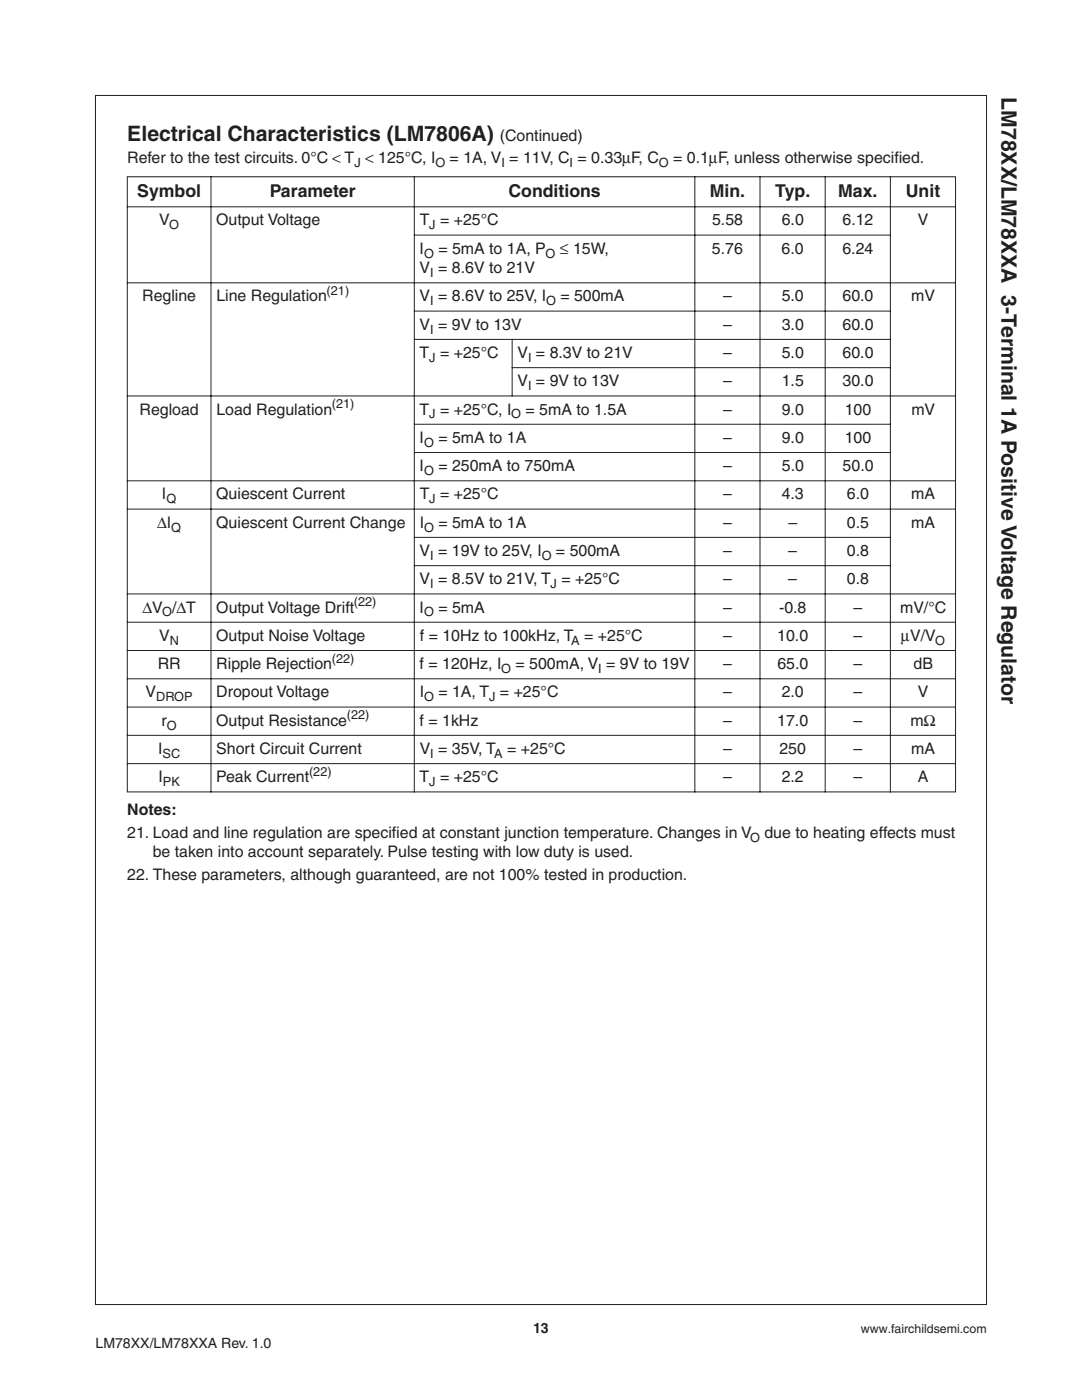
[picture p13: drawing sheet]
<svg xmlns="http://www.w3.org/2000/svg" width="216mm" height="279mm" viewBox="0 0 216 279" stroke-linecap="round" stroke-linejoin="round" font-family="sans-serif">
<defs><g id="words">
<g font-size="4.2" fill="#231f20">
<text x="199.8" y="19.4" transform="rotate(90 199.8 19.4)">LM78XX/LM78XXA 3-Terminal 1A Positive Voltage Regulator</text>
<text x="25.4" y="28.2">Electrical Characteristics (LM7806A)</text>
</g>
<g font-size="3.5" fill="#231f20">
<text x="27.4" y="39.2">Symbol</text>
<text x="53.8" y="39.2">Parameter</text>
<text x="101.5" y="39.2">Conditions</text>
<text x="141.6" y="39.2">Min.</text>
<text x="154.7" y="39.2">Typ.</text>
<text x="167.3" y="39.2">Max.</text>
<text x="180.8" y="39.2">Unit</text>
</g>
<g font-size="3.2" fill="#231f20">
<text x="99.7" y="28.2">(Continued)</text>
<text x="25.4" y="32.5">Refer to the test circuits. 0°C &lt; T &lt; 125°C, I</text>
<text x="89.7" y="32.5">= 1A, V = 11V, C = 0.33µF, C</text>
<text x="134.3" y="32.5">= 0.1µF, unless otherwise specif</text>
<text x="178.5" y="32.5">ied.</text>
<text x="31.8" y="45">V</text>
<text x="43.2" y="45">Output Voltage</text>
<text x="83.8" y="45">T = +25°C</text>
<text x="142.1" y="45">5.58</text>
<text x="156" y="45">6.0</text>
<text x="168.1" y="45">6.12</text>
<text x="183.2" y="45">V</text>
<text x="83.7" y="50.6">I</text>
<text x="87.5" y="50.6">= 5mA to 1A, P</text>
<text x="111.7" y="50.6">≤ 15W,</text>
<text x="142.1" y="50.6">5.76</text>
<text x="156" y="50.6">6.0</text>
<text x="168.1" y="50.6">6.24</text>
<text x="83.7" y="54.5">V = 8.6V to 21V</text>
<text x="28.4" y="60.1">Regline</text>
<text x="43.2" y="60.1">Line Regulation</text>
<text x="83.7" y="60.1">V = 8.6V to 25V, I</text>
<text x="83.7" y="65.8">V = 9V to 13V</text>
<text x="111.8" y="60.1">= 500mA</text>
<text x="144.3" y="60.1">–</text>
<text x="144.3" y="65.8">–</text>
<text x="156" y="60.1">5.0</text>
<text x="156" y="65.8">3.0</text>
<text x="168.1" y="60.1">60.0</text>
<text x="168.1" y="65.8">60.0</text>
<text x="181.8" y="60.1">mV</text>
<text x="83.7" y="71.4">T = +25°C</text>
<text x="103.3" y="71.4">V = 8.3V to 21V</text>
<text x="144.3" y="71.4">–</text>
<text x="156" y="71.4">5.0</text>
<text x="168.1" y="71.4">60.0</text>
<text x="103.2" y="77.1">V = 9V to 13V</text>
<text x="144.3" y="77.1">–</text>
<text x="156" y="77.1">1.5</text>
<text x="168.1" y="77.1">30.0</text>
<text x="27.8" y="82.7">Regload</text>
<text x="43.2" y="82.7">Load Regulation</text>
<text x="83.7" y="82.7">T = +25°C, I</text>
<text x="104.9" y="82.7">= 5mA to 1.5A</text>
<text x="144.3" y="82.7">–</text>
<text x="156" y="82.7">9.0</text>
<text x="168.6" y="82.7">100</text>
<text x="181.8" y="82.7">mV</text>
<text x="83.7" y="88.4">I</text>
<text x="87.5" y="88.4">= 5mA to 1A</text>
<text x="144.3" y="88.4">–</text>
<text x="156" y="88.4">9.0</text>
<text x="168.6" y="88.4">100</text>
<text x="83.7" y="94">I</text>
<text x="87.5" y="94">= 250mA to 750mA</text>
<text x="144.3" y="94">–</text>
<text x="156" y="94">5.0</text>
<text x="168.1" y="94">50.0</text>
<text x="32.3" y="99.7">I</text>
<text x="43.2" y="99.7">Quiescent Current</text>
<text x="83.8" y="99.7">T = +25°C</text>
<text x="144.3" y="99.7">–</text>
<text x="156" y="99.7">4.3</text>
<text x="169" y="99.7">6.0</text>
<text x="181.8" y="99.7">mA</text>
<text x="31.4" y="105.3">∆I</text>
<text x="43.2" y="105.3">Quiescent Current Change</text>
<text x="83.8" y="105.3">I</text>
<text x="87.5" y="105.3">= 5mA to 1A</text>
<text x="144.3" y="105.3">–</text>
<text x="157.3" y="105.3">–</text>
<text x="169" y="105.3">0.5</text>
<text x="181.8" y="105.3">mA</text>
<text x="83.7" y="110.9">V = 19V to 25V, I</text>
<text x="110.9" y="110.9">= 500mA</text>
<text x="144.3" y="110.9">–</text>
<text x="157.3" y="110.9">–</text>
<text x="169" y="110.9">0.8</text>
<text x="83.7" y="116.6">V = 8.5V to 21V, T = +25°C</text>
<text x="144.3" y="116.6">–</text>
<text x="157.3" y="116.6">–</text>
<text x="169" y="116.6">0.8</text>
<text x="28.4" y="122.2">∆V /∆T</text>
<text x="43.2" y="122.2">Output Voltage Drift</text>
<text x="83.7" y="122.2">I</text>
<text x="87.5" y="122.2">= 5mA</text>
<text x="144.3" y="122.2">–</text>
<text x="155.4" y="122.2">-0.8</text>
<text x="170.3" y="122.2">–</text>
<text x="179.6" y="122.2">mV/°C</text>
<text x="31.8" y="127.9">V</text>
<text x="43.2" y="127.9">Output Noise Voltage</text>
<text x="83.8" y="127.9">f = 10Hz to 100kHz, T = +25°C</text>
<text x="144.3" y="127.9">–</text>
<text x="155.1" y="127.9">10.0</text>
<text x="170.3" y="127.9">–</text>
<text x="179.8" y="127.9">µV/V</text>
<text x="31.5" y="133.5">RR</text>
<text x="43.2" y="133.5">Ripple Rejection</text>
<text x="83.7" y="133.5">f = 120Hz, I</text>
<text x="102.9" y="133.5">= 500mA, V = 9V to 19V</text>
<text x="144.3" y="133.5">–</text>
<text x="155.1" y="133.5">65.0</text>
<text x="170.3" y="133.5">–</text>
<text x="182.3" y="133.5">dB</text>
<text x="29.1" y="139.2">V</text>
<text x="43.2" y="139.2">Dropout Voltage</text>
<text x="83.8" y="139.2">I</text>
<text x="87.5" y="139.2">= 1A, T = +25°C</text>
<text x="144.3" y="139.2">–</text>
<text x="156" y="139.2">2.0</text>
<text x="170.3" y="139.2">–</text>
<text x="183.1" y="139.2">V</text>
<text x="32.2" y="144.8">r</text>
<text x="43.2" y="144.8">Output Resistance</text>
<text x="83.7" y="144.8">f = 1kHz</text>
<text x="144.3" y="144.8">–</text>
<text x="155.1" y="144.8">17.0</text>
<text x="170.3" y="144.8">–</text>
<text x="181.7" y="144.8">mΩ</text>
<text x="31.5" y="150.5">I</text>
<text x="43.2" y="150.5">Short Circuit Current</text>
<text x="83.8" y="150.5">V = 35V, T</text>
<text x="101.2" y="150.5">= +25°C</text>
<text x="144.3" y="150.5">–</text>
<text x="155.5" y="150.5">250</text>
<text x="170.3" y="150.5">–</text>
<text x="181.8" y="150.5">mA</text>
<text x="31.6" y="156.1">I</text>
<text x="43.2" y="156.1">Peak Current</text>
<text x="83.7" y="156.1">T = +25°C</text>
<text x="144.3" y="156.1">–</text>
<text x="156" y="156.1">2.2</text>
<text x="170.3" y="156.1">–</text>
<text x="183.1" y="156.1">A</text>
<text x="25.4" y="162.6">Notes:</text>
<text x="25.4" y="167.2">21. Load and line regulation are specif</text>
<text x="78.2" y="167.2">ied at constant junction temperature. Changes in V</text>
<text x="152.5" y="167.2">due to heating effects must</text>
<text x="30.5" y="171.1">be taken into account separately. Pulse testing with low duty is used.</text>
<text x="25.4" y="175.7">22. These parameters, although guaranteed, are not 100% tested in production.</text>
</g>
<g font-size="2.8" fill="#231f20">
<text x="19" y="268.9">LM78XX/LM78XXA Rev. 1.0</text>
<text x="106.4" y="266">13</text>
</g>
<g font-size="2.5" fill="#231f20">
<text x="70.7" y="33.2">J</text>
<text x="86.9" y="33.2">O</text>
<text x="100" y="33.2">I</text>
<text x="113.7" y="33.2">I</text>
<text x="131.5" y="33.2">O</text>
<text x="33.8" y="45.8">O</text>
<text x="85.7" y="45.8">J</text>
<text x="84.6" y="51.4">O</text>
<text x="108.9" y="51.4">O</text>
<text x="65.2" y="58.9">(21)</text>
<text x="85.8" y="55.3">I</text>
<text x="85.8" y="60.9">I</text>
<text x="109" y="60.9">O</text>
<text x="85.8" y="66.6">I</text>
<text x="85.7" y="72.2">J</text>
<text x="105.4" y="72.2">I</text>
<text x="105.4" y="77.9">I</text>
<text x="66.2" y="81.5">(21)</text>
<text x="85.7" y="83.5">J</text>
<text x="102" y="83.5">O</text>
<text x="84.6" y="89.2">O</text>
<text x="84.6" y="94.8">O</text>
<text x="33.2" y="100.5">Q</text>
<text x="85.7" y="100.5">J</text>
<text x="34.2" y="106.1">Q</text>
<text x="84.6" y="106.1">O</text>
<text x="85.8" y="111.7">I</text>
<text x="108.1" y="111.7">O</text>
<text x="85.8" y="117.4">I</text>
<text x="109.9" y="117.4">J</text>
<text x="32.4" y="123">O</text>
<text x="70.6" y="121">(22)</text>
<text x="84.6" y="123">O</text>
<text x="33.9" y="128.7">N</text>
<text x="114" y="128.7">A</text>
<text x="186.6" y="128.7">O</text>
<text x="66.2" y="132.3">(22)</text>
<text x="100" y="134.3">O</text>
<text x="119.4" y="134.3">I</text>
<text x="31.2" y="140">DROP</text>
<text x="69.2" y="143.5">(22)</text>
<text x="84.6" y="140">O</text>
<text x="97.6" y="140">J</text>
<text x="33.3" y="145.6">O</text>
<text x="32.4" y="151.3">SC</text>
<text x="61.7" y="154.8">(22)</text>
<text x="85.8" y="151.3">I</text>
<text x="98.6" y="151.3">A</text>
<text x="32.5" y="156.9">PK</text>
<text x="85.7" y="156.9">J</text>
<text x="149.7" y="168">O</text>
<text x="171.8" y="266">www.fairchildsemi.com</text>
</g>
</g></defs>
<g fill="none" stroke="#231f20" stroke-width=".2">
<path d="M19 19.1h177.8v241.2h-177.8zM25.3 35.3h165.5M25.4 35.4v122.6M42.1 35.2v122.9M82.7 35.2v122.9M138.6 35.2v122.9M151.7 35.2v122.9M164.7 35.2v122.9M177.7 35.2v122.9M190.7 35.4v122.6M25.3 41.3h165.5M25.3 56.4h165.5"/>
<path d="M82.6 46.9h95.2M25.3 79h165.5M82.6 62.1h95.2M82.6 67.7h95.2M102.1 73.4h75.7M102.2 67.6v11.5M25.3 96h165.5M82.6 84.7h95.2M82.6 90.3h95.2M25.3 101.6h165.5M25.3 118.5h165.5M82.6 107.2h95.2"/>
<path d="M82.6 112.9h95.2M25.3 124.2h165.5M25.3 129.8h165.5M25.3 135.5h165.5M25.3 141.1h165.5M25.3 146.8h165.5M25.3 152.4h165.5M25.3 158h165.5"/>
</g>
<use href="#words"/>
</svg>
